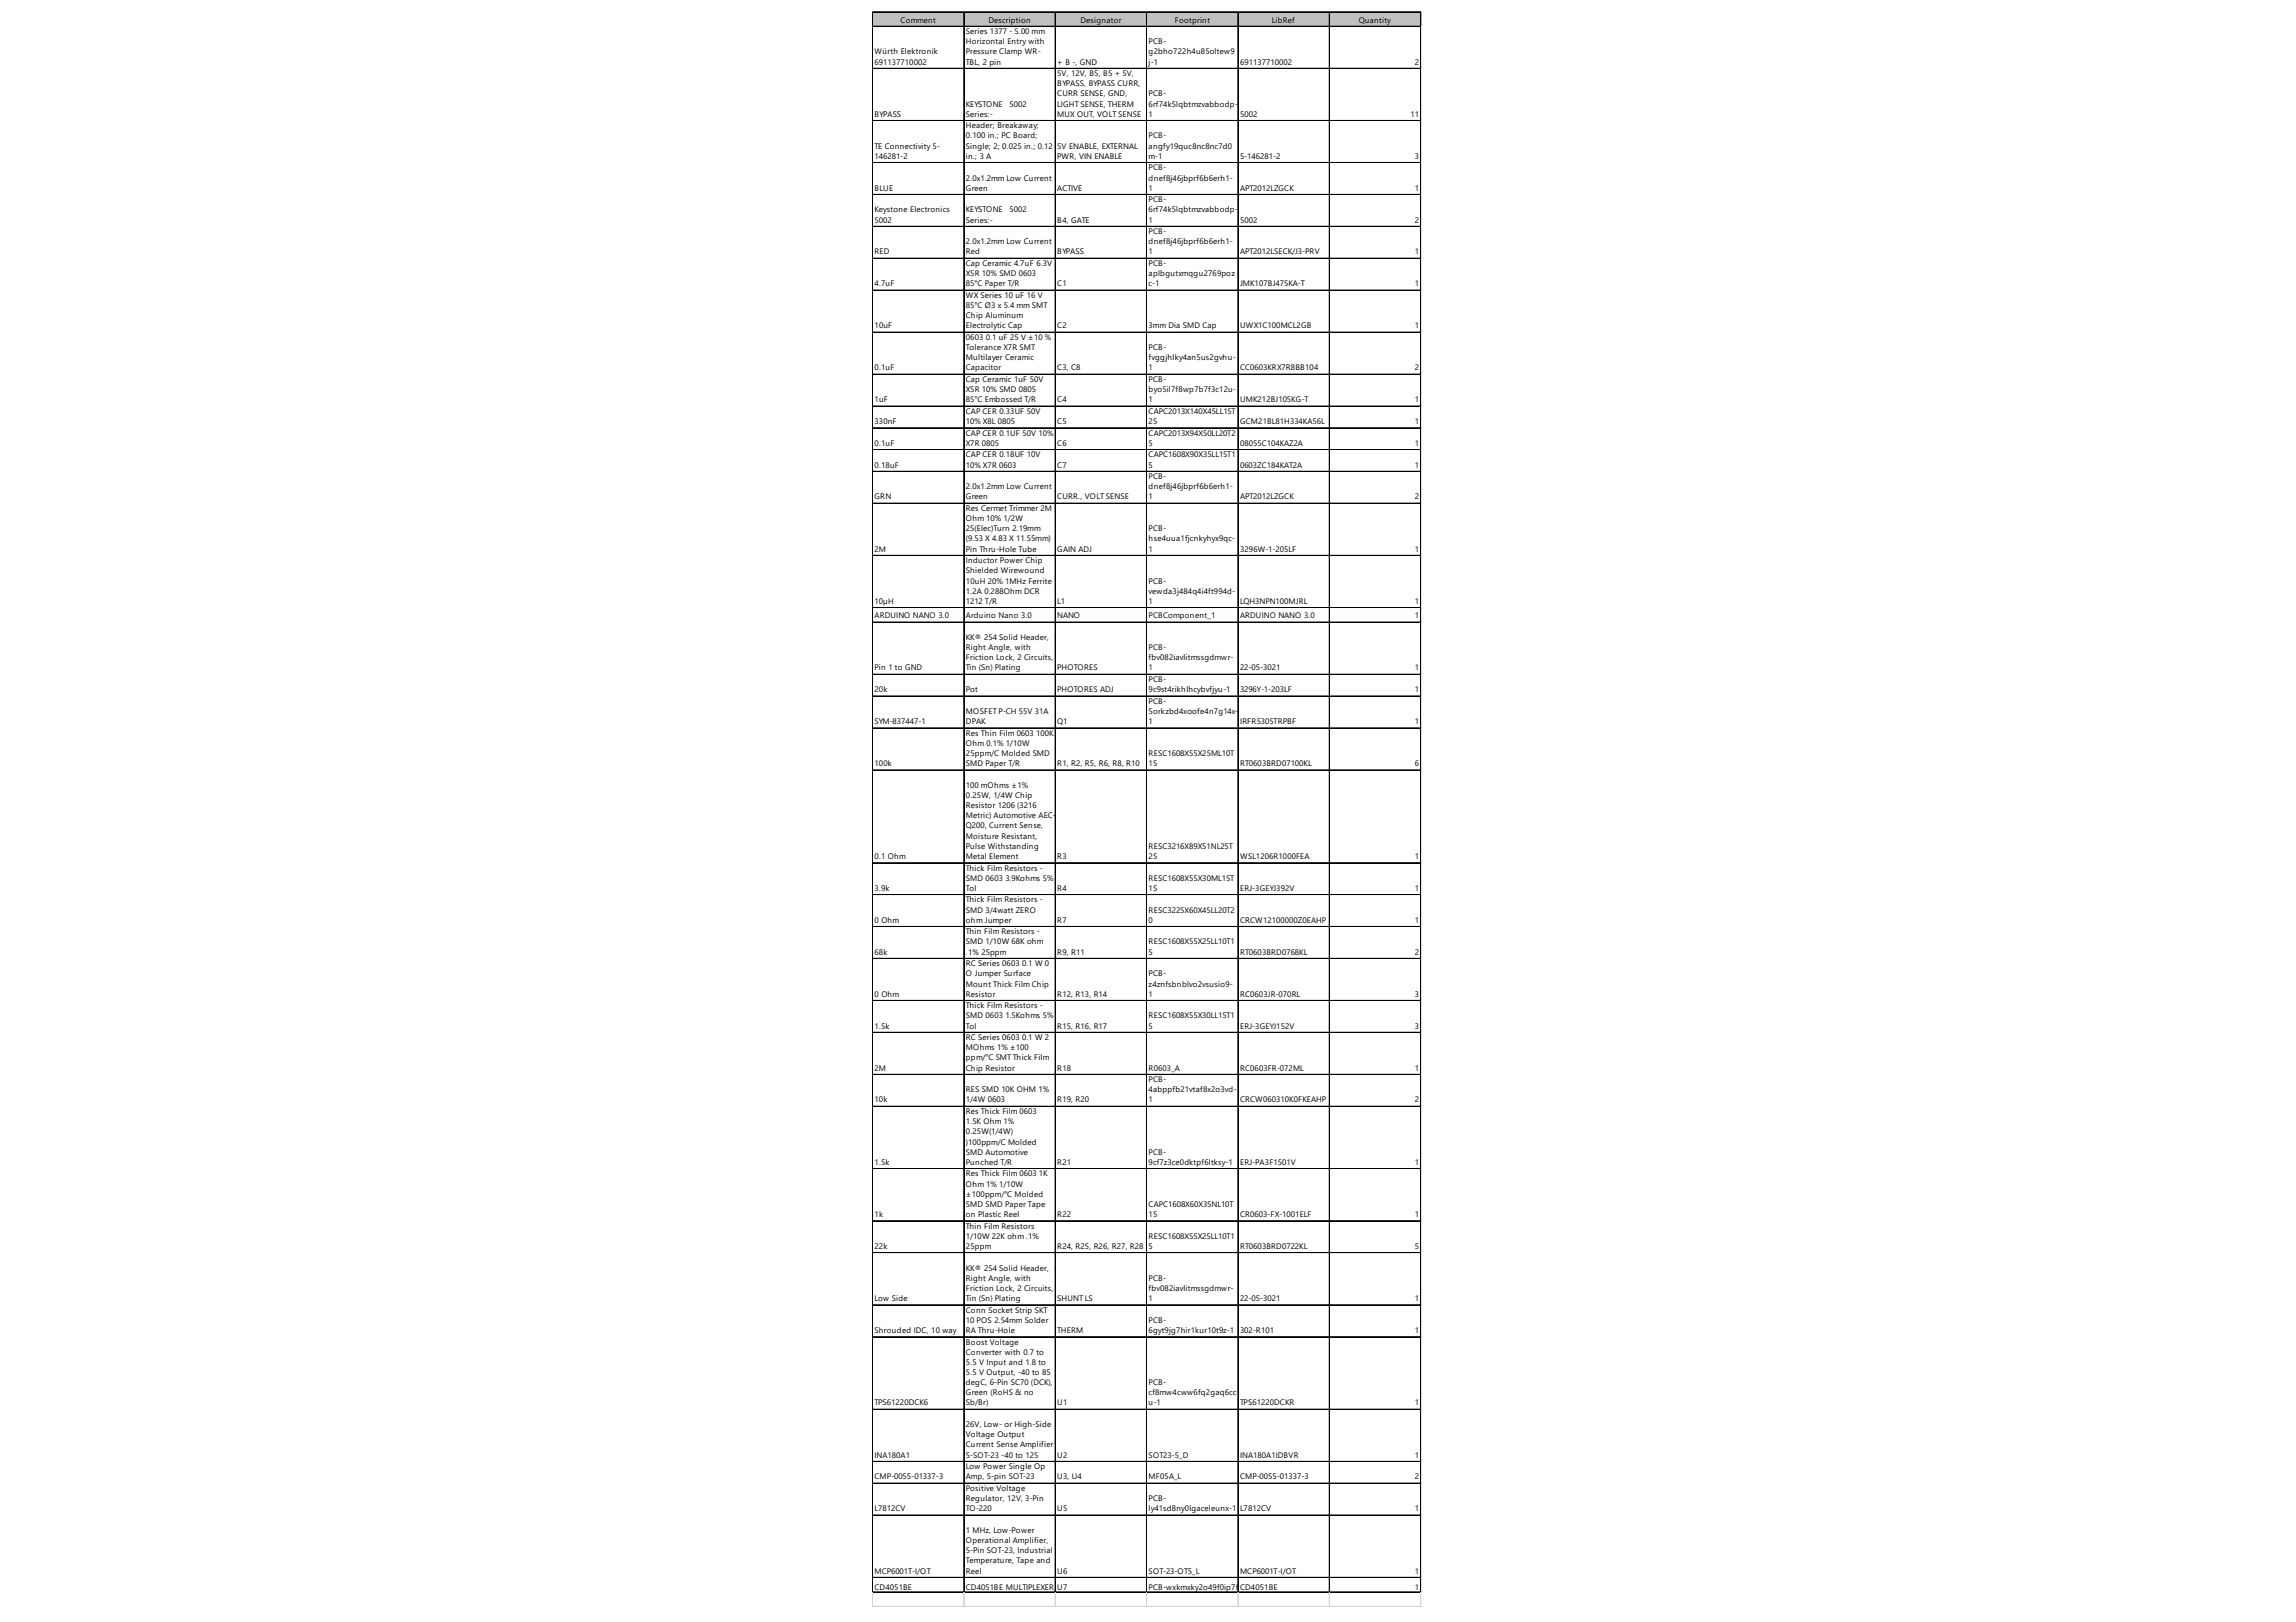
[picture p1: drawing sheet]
<svg xmlns="http://www.w3.org/2000/svg" width="297mm" height="210mm" viewBox="0 0 297 210" stroke-linecap="round" stroke-linejoin="round" font-family="sans-serif">
<defs><g id="words">
<g font-size="1">
<text x="116.5" y="2.9">Comment</text>
<text x="125" y="4.4">Series 1377 - 5.00 mm</text>
<text x="125" y="5.7">Horizontal Entry with</text>
<text x="127.9" y="2.9">Description</text>
<text x="139.8" y="2.9">Designator</text>
<text x="148.6" y="5.7">PCB-</text>
<text x="152" y="2.9">Footprint</text>
<text x="164.6" y="2.9">LibRef</text>
<text x="175.8" y="2.9">Quantity</text>
<text x="113.1" y="7">Würth Elektronik</text>
<text x="113.1" y="8.4">691137710002</text>
<text x="125" y="7">Pressure Clamp WR-</text>
<text x="125" y="8.4">TBL, 2 pin</text>
<text x="136.8" y="8.4">+ B -, GND</text>
<text x="136.8" y="9.9">5V, 12V, B5, B5 + 5V,</text>
<text x="136.8" y="11.2">BYPASS, BYPASS CURR,</text>
<text x="148.6" y="7">g2bho722h4u85oltew9</text>
<text x="148.6" y="8.4">j-1</text>
<text x="160.4" y="8.4">691137710002</text>
<text x="183" y="8.4">2</text>
<text x="113.1" y="15.1">BYPASS</text>
<text x="125" y="13.8">KEYSTONE</text>
<text x="125" y="15.1">Series:-</text>
<text x="125" y="16.6">Header; Breakaway;</text>
<text x="125" y="17.9">0.100 in.; PC Board;</text>
<text x="130.6" y="13.8">5002</text>
<text x="136.8" y="12.5">CURR SENSE, GND,</text>
<text x="136.8" y="13.8">LIGHT SENSE, THERM</text>
<text x="136.8" y="15.1">MUX OUT, VOLT SENSE</text>
<text x="148.6" y="12.5">PCB-</text>
<text x="148.6" y="13.8">6rf74k5lqbtmzvabbodp-</text>
<text x="148.6" y="15.1">1</text>
<text x="148.6" y="17.9">PCB-</text>
<text x="160.4" y="15.1">5002</text>
<text x="182.5" y="15.1">11</text>
<text x="113.1" y="19.2">TE Connectivity 5-</text>
<text x="113.1" y="20.5">146281-2</text>
<text x="125" y="19.2">Single; 2; 0.025 in.; 0.12</text>
<text x="125" y="20.5">in.; 3 A</text>
<text x="125" y="23.4">2.0x1.2mm Low Current</text>
<text x="136.8" y="19.2">5V ENABLE, EXTERNAL</text>
<text x="136.8" y="20.5">PWR, VIN ENABLE</text>
<text x="148.6" y="19.2">angfy19quc8nc8nc7d0</text>
<text x="148.6" y="20.5">m-1</text>
<text x="148.6" y="22">PCB-</text>
<text x="148.6" y="23.4">dnef8j46jbprf6b6erh1-</text>
<text x="160.4" y="20.5">5-146281-2</text>
<text x="183" y="20.5">3</text>
<text x="113.1" y="24.7">BLUE</text>
<text x="113.1" y="27.5">Keystone Electronics</text>
<text x="113.1" y="28.8">5002</text>
<text x="125" y="24.7">Green</text>
<text x="125" y="27.5">KEYSTONE</text>
<text x="125" y="28.8">Series:-</text>
<text x="130.6" y="27.5">5002</text>
<text x="136.8" y="24.7">ACTIVE</text>
<text x="136.8" y="28.8">B4, GATE</text>
<text x="148.6" y="24.7">1</text>
<text x="148.6" y="26.2">PCB-</text>
<text x="148.6" y="27.5">6rf74k5lqbtmzvabbodp-</text>
<text x="148.6" y="28.8">1</text>
<text x="160.4" y="24.7">APT2012LZGCK</text>
<text x="160.4" y="28.8">5002</text>
<text x="183" y="24.7">1</text>
<text x="183" y="28.8">2</text>
<text x="113.1" y="32.9">RED</text>
<text x="125" y="31.6">2.0x1.2mm Low Current</text>
<text x="125" y="32.9">Red</text>
<text x="125" y="34.4">Cap Ceramic 4.7uF 6.3V</text>
<text x="125" y="35.7">X5R 10% SMD 0603</text>
<text x="136.8" y="32.9">BYPASS</text>
<text x="148.6" y="30.3">PCB-</text>
<text x="148.6" y="31.6">dnef8j46jbprf6b6erh1-</text>
<text x="148.6" y="32.9">1</text>
<text x="148.6" y="34.4">PCB-</text>
<text x="148.6" y="35.7">aplbgutxmqgu2769poz</text>
<text x="160.4" y="32.9">APT2012LSECK/J3-PRV</text>
<text x="183" y="32.9">1</text>
<text x="113.1" y="37.1">4.7uF</text>
<text x="125" y="37.1">85°C Paper T/R</text>
<text x="125" y="38.6">WX Series 10 uF 16 V</text>
<text x="125" y="39.9">85°C Ø3 x 5.4 mm SMT</text>
<text x="125" y="41.2">Chip Aluminum</text>
<text x="136.8" y="37.1">C1</text>
<text x="148.6" y="37.1">c-1</text>
<text x="160.4" y="37.1">JMK107BJ475KA-T</text>
<text x="183" y="37.1">1</text>
<text x="113.1" y="42.5">10uF</text>
<text x="113.1" y="47.9">0.1uF</text>
<text x="125" y="42.5">Electrolytic Cap</text>
<text x="125" y="44">0603 0.1 uF 25 V ±10 %</text>
<text x="125" y="45.3">Tolerance X7R SMT</text>
<text x="125" y="46.6">Multilayer Ceramic</text>
<text x="125" y="47.9">Capacitor</text>
<text x="136.8" y="42.5">C2</text>
<text x="136.8" y="47.9">C3, C8</text>
<text x="148.6" y="42.5">3mm Dia SMD Cap</text>
<text x="148.6" y="45.3">PCB-</text>
<text x="148.6" y="46.6">fvggjhlky4an5us2gvhu-</text>
<text x="148.6" y="47.9">1</text>
<text x="160.4" y="42.5">UWX1C100MCL2GB</text>
<text x="160.4" y="47.9">CC0603KRX7R8BB104</text>
<text x="183" y="42.5">1</text>
<text x="183" y="47.9">2</text>
<text x="113.1" y="52.1">1uF</text>
<text x="125" y="49.4">Cap Ceramic 1uF 50V</text>
<text x="125" y="50.7">X5R 10% SMD 0805</text>
<text x="125" y="52.1">85°C Embossed T/R</text>
<text x="125" y="53.6">CAP CER 0.33UF 50V</text>
<text x="136.8" y="52.1">C4</text>
<text x="148.6" y="49.4">PCB-</text>
<text x="148.6" y="50.7">byo5il7f8wp7b7f3c12u-</text>
<text x="148.6" y="52.1">1</text>
<text x="148.6" y="53.6">CAPC2013X140X45LL15T</text>
<text x="160.4" y="52.1">UMK212BJ105KG-T</text>
<text x="183" y="52.1">1</text>
<text x="113.1" y="54.9">330nF</text>
<text x="113.1" y="57.7">0.1uF</text>
<text x="125" y="54.9">10% X8L 0805</text>
<text x="125" y="56.4">CAP CER 0.1UF 50V 10%</text>
<text x="125" y="57.7">X7R 0805</text>
<text x="125" y="59.2">CAP CER 0.18UF 10V</text>
<text x="136.8" y="54.9">C5</text>
<text x="136.8" y="57.7">C6</text>
<text x="148.6" y="54.9">25</text>
<text x="148.6" y="56.4">CAPC2013X94X50LL20T2</text>
<text x="148.6" y="57.7">5</text>
<text x="148.6" y="59.2">CAPC1608X90X35LL15T1</text>
<text x="160.4" y="54.9">GCM21BL81H334KA56L</text>
<text x="160.4" y="57.7">08055C104KAZ2A</text>
<text x="183" y="54.9">1</text>
<text x="183" y="57.7">1</text>
<text x="113.1" y="60.5">0.18uF</text>
<text x="113.1" y="64.6">GRN</text>
<text x="125" y="60.5">10% X7R 0603</text>
<text x="125" y="63.3">2.0x1.2mm Low Current</text>
<text x="125" y="64.6">Green</text>
<text x="136.8" y="60.5">C7</text>
<text x="136.8" y="64.6">CURR., VOLT SENSE</text>
<text x="148.6" y="60.5">5</text>
<text x="148.6" y="62">PCB-</text>
<text x="148.6" y="63.3">dnef8j46jbprf6b6erh1-</text>
<text x="148.6" y="64.6">1</text>
<text x="160.4" y="60.5">0603ZC184KAT2A</text>
<text x="160.4" y="64.6">APT2012LZGCK</text>
<text x="183" y="60.5">1</text>
<text x="183" y="64.6">2</text>
<text x="113.1" y="71.4">2M</text>
<text x="125" y="66.1">Res Cermet Trimmer 2M</text>
<text x="125" y="67.4">Ohm 10% 1/2W</text>
<text x="125" y="68.8">25(Elec)Turn 2.19mm</text>
<text x="125" y="70.1">(9.53 X 4.83 X 11.55mm)</text>
<text x="125" y="71.4">Pin Thru-Hole Tube</text>
<text x="136.8" y="71.4">GAIN ADJ</text>
<text x="148.6" y="68.8">PCB-</text>
<text x="148.6" y="70.1">hse4uua1fjcnkyhyx9qc-</text>
<text x="148.6" y="71.4">1</text>
<text x="160.4" y="71.4">3296W-1-205LF</text>
<text x="183" y="71.4">1</text>
<text x="125" y="72.9">Inductor Power Chip</text>
<text x="125" y="74.2">Shielded Wirewound</text>
<text x="125" y="75.5">10uH 20% 1MHz Ferrite</text>
<text x="125" y="76.8">1.2A 0.288Ohm DCR</text>
<text x="148.6" y="75.5">PCB-</text>
<text x="148.6" y="76.8">vewda3j484q4i4ft994d-</text>
<text x="113.1" y="78.1">10µH</text>
<text x="113.1" y="80">ARDUINO NANO 3.0</text>
<text x="125" y="78.1">1212 T/R</text>
<text x="125" y="80">Arduino Nano 3.0</text>
<text x="125" y="82.8">KK® 254 Solid Header,</text>
<text x="136.8" y="78.1">L1</text>
<text x="136.8" y="80">NANO</text>
<text x="148.6" y="78.1">1</text>
<text x="148.6" y="80">PCBComponent_1</text>
<text x="160.4" y="78.1">LQH3NPN100MJRL</text>
<text x="160.4" y="80">ARDUINO NANO 3.0</text>
<text x="183" y="78.1">1</text>
<text x="183" y="80">1</text>
<text x="113.1" y="86.8">Pin 1 to GND</text>
<text x="113.1" y="89.6">20k</text>
<text x="125" y="84.1">Right Angle, with</text>
<text x="125" y="85.5">Friction Lock, 2 Circuits,</text>
<text x="125" y="86.8">Tin (Sn) Plating</text>
<text x="125" y="89.6">Pot</text>
<text x="136.8" y="86.8">PHOTORES</text>
<text x="136.8" y="89.6">PHOTORES ADJ</text>
<text x="148.6" y="84.1">PCB-</text>
<text x="148.6" y="85.5">fbv082iavlitmssgdmwr-</text>
<text x="148.6" y="86.8">1</text>
<text x="148.6" y="88.3">PCB-</text>
<text x="148.6" y="89.6">9c9st4rikhlhcybvfjyu-1</text>
<text x="160.4" y="86.8">22-05-3021</text>
<text x="160.4" y="89.6">3296Y-1-203LF</text>
<text x="183" y="86.8">1</text>
<text x="183" y="89.6">1</text>
<text x="113.1" y="93.7">SYM-837447-1</text>
<text x="125" y="92.4">MOSFET P-CH 55V 31A</text>
<text x="125" y="93.7">DPAK</text>
<text x="125" y="95.2">Res Thin Film 0603 100K</text>
<text x="136.8" y="93.7">Q1</text>
<text x="148.6" y="91.1">PCB-</text>
<text x="148.6" y="92.4">5orkzbd4xoofe4n7g14x-</text>
<text x="148.6" y="93.7">1</text>
<text x="160.4" y="93.7">IRFR5305TRPBF</text>
<text x="183" y="93.7">1</text>
<text x="113.1" y="99.1">100k</text>
<text x="125" y="96.5">Ohm 0.1% 1/10W</text>
<text x="125" y="97.8">25ppm/C Molded SMD</text>
<text x="125" y="99.1">SMD Paper T/R</text>
<text x="125" y="102">100 mOhms ±1%</text>
<text x="136.8" y="99.1">R1, R2, R5, R6, R8, R10</text>
<text x="148.6" y="97.8">RESC1608X55X25ML10T</text>
<text x="148.6" y="99.1">15</text>
<text x="160.4" y="99.1">RT0603BRD07100KL</text>
<text x="183" y="99.1">6</text>
<text x="125" y="103.3">0.25W, 1/4W Chip</text>
<text x="125" y="104.6">Resistor 1206 (3216</text>
<text x="125" y="105.9">Metric) Automotive AEC-</text>
<text x="125" y="107.2">Q200, Current Sense,</text>
<text x="113.1" y="111.2">0.1 Ohm</text>
<text x="125" y="108.5">Moisture Resistant,</text>
<text x="125" y="109.8">Pulse Withstanding</text>
<text x="125" y="111.2">Metal Element</text>
<text x="125" y="112.7">Thick Film Resistors -</text>
<text x="125" y="114">SMD 0603 3.9Kohms 5%</text>
<text x="136.8" y="111.2">R3</text>
<text x="148.6" y="109.8">RESC3216X89X51NL25T</text>
<text x="148.6" y="111.2">25</text>
<text x="148.6" y="114">RESC1608X55X30ML15T</text>
<text x="160.4" y="111.2">WSL1206R1000FEA</text>
<text x="183" y="111.2">1</text>
<text x="113.1" y="115.3">3.9k</text>
<text x="113.1" y="119.4">0 Ohm</text>
<text x="125" y="115.3">Tol</text>
<text x="125" y="116.8">Thick Film Resistors -</text>
<text x="125" y="118.1">SMD 3/4watt ZERO</text>
<text x="125" y="119.4">ohm Jumper</text>
<text x="136.8" y="115.3">R4</text>
<text x="136.8" y="119.4">R7</text>
<text x="148.6" y="115.3">15</text>
<text x="148.6" y="118.1">RESC3225X60X45LL20T2</text>
<text x="148.6" y="119.4">0</text>
<text x="160.4" y="115.3">ERJ-3GEYJ392V</text>
<text x="160.4" y="119.4">CRCW12100000Z0EAHP</text>
<text x="183" y="115.3">1</text>
<text x="183" y="119.4">1</text>
<text x="113.1" y="123.5">68k</text>
<text x="125" y="120.9">Thin Film Resistors -</text>
<text x="125" y="122.2">SMD 1/10W 68K ohm</text>
<text x="125" y="123.5">.1% 25ppm</text>
<text x="125" y="125">RC Series 0603 0.1 W 0</text>
<text x="136.8" y="123.5">R9, R11</text>
<text x="148.6" y="122.2">RESC1608X55X25LL10T1</text>
<text x="148.6" y="123.5">5</text>
<text x="160.4" y="123.5">RT0603BRD0768KL</text>
<text x="183" y="123.5">2</text>
<text x="113.1" y="129">0 Ohm</text>
<text x="125" y="126.4">O Jumper Surface</text>
<text x="125" y="127.7">Mount Thick Film Chip</text>
<text x="125" y="129">Resistor</text>
<text x="125" y="130.5">Thick Film Resistors -</text>
<text x="125" y="131.8">SMD 0603 1.5Kohms 5%</text>
<text x="136.8" y="129">R12, R13, R14</text>
<text x="148.6" y="126.4">PCB-</text>
<text x="148.6" y="127.7">z4znfsbnblvo2vsusio9-</text>
<text x="148.6" y="129">1</text>
<text x="148.6" y="131.8">RESC1608X55X30LL15T1</text>
<text x="160.4" y="129">RC0603JR-070RL</text>
<text x="183" y="129">3</text>
<text x="113.1" y="133.1">1.5k</text>
<text x="125" y="133.1">Tol</text>
<text x="125" y="134.6">RC Series 0603 0.1 W 2</text>
<text x="125" y="135.9">MOhms 1% ±100</text>
<text x="125" y="137.2">ppm/°C SMTThick Film</text>
<text x="136.8" y="133.1">R15, R16, R17</text>
<text x="148.6" y="133.1">5</text>
<text x="160.4" y="133.1">ERJ-3GEYJ152V</text>
<text x="183" y="133.1">3</text>
<text x="113.1" y="138.5">2M</text>
<text x="113.1" y="142.7">10k</text>
<text x="125" y="138.5">Chip Resistor</text>
<text x="125" y="141.4">RES SMD 10K OHM 1%</text>
<text x="125" y="142.7">1/4W 0603</text>
<text x="136.8" y="138.5">R18</text>
<text x="136.8" y="142.7">R19, R20</text>
<text x="148.6" y="138.5">R0603_A</text>
<text x="148.6" y="140">PCB-</text>
<text x="148.6" y="141.4">4abppfb21vtaf8x2o3vd-</text>
<text x="148.6" y="142.7">1</text>
<text x="160.4" y="138.5">RC0603FR-072ML</text>
<text x="160.4" y="142.7">CRCW060310K0FKEAHP</text>
<text x="183" y="138.5">1</text>
<text x="183" y="142.7">2</text>
<text x="125" y="144.2">Res Thick Film 0603</text>
<text x="125" y="145.5">1.5K Ohm 1%</text>
<text x="125" y="146.8">0.25W(1/4W)</text>
<text x="125" y="148.1">}100ppm/C Molded</text>
<text x="125" y="149.4">SMD Automotive</text>
<text x="148.6" y="149.4">PCB-</text>
<text x="113.1" y="150.7">1.5k</text>
<text x="125" y="150.7">Punched T/R</text>
<text x="125" y="152.2">Res Thick Film 0603 1K</text>
<text x="125" y="153.6">Ohm 1% 1/10W</text>
<text x="125" y="154.9">±100ppm/°C Molded</text>
<text x="136.8" y="150.7">R21</text>
<text x="148.6" y="150.7">9cf7z3ce0dktpf6ltksy-1</text>
<text x="160.4" y="150.7">ERJ-PA3F1501V</text>
<text x="183" y="150.7">1</text>
<text x="113.1" y="157.5">1k</text>
<text x="113.1" y="161.6">22k</text>
<text x="125" y="156.2">SMD SMD Paper Tape</text>
<text x="125" y="157.5">on Plastic Reel</text>
<text x="125" y="159">Thin Film Resistors</text>
<text x="125" y="160.3">1/10W 22K ohm .1%</text>
<text x="125" y="161.6">25ppm</text>
<text x="136.8" y="157.5">R22</text>
<text x="136.8" y="161.6">R24, R25, R26, R27, R28</text>
<text x="148.6" y="156.2">CAPC1608X60X35NL10T</text>
<text x="148.6" y="157.5">15</text>
<text x="148.6" y="160.3">RESC1608X55X25LL10T1</text>
<text x="148.6" y="161.6">5</text>
<text x="160.4" y="157.5">CR0603-FX-1001ELF</text>
<text x="160.4" y="161.6">RT0603BRD0722KL</text>
<text x="183" y="157.5">1</text>
<text x="183" y="161.6">5</text>
<text x="125" y="164.4">KK® 254 Solid Header,</text>
<text x="125" y="165.7">Right Angle, with</text>
<text x="125" y="167.1">Friction Lock, 2 Circuits,</text>
<text x="148.6" y="165.7">PCB-</text>
<text x="148.6" y="167.1">fbv082iavlitmssgdmwr-</text>
<text x="113.1" y="168.4">Low Side</text>
<text x="113.1" y="172.5">Shrouded IDC, 10 way</text>
<text x="125" y="168.4">Tin (Sn) Plating</text>
<text x="125" y="169.9">Conn Socket Strip SKT</text>
<text x="125" y="171.2">10 POS 2.54mm Solder</text>
<text x="125" y="172.5">RA Thru-Hole</text>
<text x="125" y="174">Boost Voltage</text>
<text x="136.8" y="168.4">SHUNT LS</text>
<text x="136.8" y="172.5">THERM</text>
<text x="148.6" y="168.4">1</text>
<text x="148.6" y="171.2">PCB-</text>
<text x="148.6" y="172.5">6gyt9jg7hir1kur10t9z-1</text>
<text x="160.4" y="168.4">22-05-3021</text>
<text x="160.4" y="172.5">302-R101</text>
<text x="183" y="168.4">1</text>
<text x="183" y="172.5">1</text>
<text x="125" y="175.3">Converter with 0.7 to</text>
<text x="125" y="176.6">5.5 V Input and 1.8 to</text>
<text x="125" y="177.9">5.5 V Output, -40 to 85</text>
<text x="125" y="179.3">degC, 6-Pin SC70 (DCK),</text>
<text x="148.6" y="179.3">PCB-</text>
<text x="113.1" y="181.9">TPS61220DCK6</text>
<text x="125" y="180.6">Green (RoHS &amp; no</text>
<text x="125" y="181.9">Sb/Br)</text>
<text x="125" y="184.7">26V, Low- or High-Side</text>
<text x="136.8" y="181.9">U1</text>
<text x="148.6" y="180.6">cf8mw4cww6fq2gaq6cc</text>
<text x="148.6" y="181.9">u-1</text>
<text x="160.4" y="181.9">TPS61220DCKR</text>
<text x="183" y="181.9">1</text>
<text x="113.1" y="188.6">INA180A1</text>
<text x="113.1" y="191.4">CMP-0055-01337-3</text>
<text x="125" y="186">Voltage Output</text>
<text x="125" y="187.3">Current Sense Amplifier</text>
<text x="125" y="188.6">5-SOT-23 -40 to 125</text>
<text x="125" y="190.1">Low Power Single Op</text>
<text x="125" y="191.4">Amp, 5-pin SOT-23</text>
<text x="136.8" y="188.6">U2</text>
<text x="136.8" y="191.4">U3, U4</text>
<text x="148.6" y="188.6">SOT23-5_D</text>
<text x="148.6" y="191.4">MF05A_L</text>
<text x="160.4" y="188.6">INA180A1IDBVR</text>
<text x="160.4" y="191.4">CMP-0055-01337-3</text>
<text x="183" y="188.6">1</text>
<text x="183" y="191.4">2</text>
<text x="113.1" y="195.6">L7812CV</text>
<text x="125" y="192.9">Positive Voltage</text>
<text x="125" y="194.3">Regulator, 12V, 3-Pin</text>
<text x="125" y="195.6">TO-220</text>
<text x="136.8" y="195.6">U5</text>
<text x="148.6" y="194.3">PCB-</text>
<text x="148.6" y="195.6">ly41sd8ny0lgaceleunx-1</text>
<text x="160.4" y="195.6">L7812CV</text>
<text x="183" y="195.6">1</text>
<text x="113.1" y="203.6">MCP6001T-I/OT</text>
<text x="125" y="198.4">1 MHz, Low-Power</text>
<text x="125" y="199.7">Operational Amplifier,</text>
<text x="125" y="201">5-Pin SOT-23, Industrial</text>
<text x="125" y="202.3">Temperature, Tape and</text>
<text x="125" y="203.6">Reel</text>
<text x="136.8" y="203.6">U6</text>
<text x="148.6" y="203.6">SOT-23-OT5_L</text>
<text x="160.4" y="203.6">MCP6001T-I/OT</text>
<text x="183" y="203.6">1</text>
<text x="113.1" y="205.7">CD4051BE</text>
<text x="125" y="205.7">CD4051BE MULTIPLEXER,</text>
<text x="136.8" y="205.7">U7</text>
<text x="137" y="205.7">8 CHANNEL, DIP-16</text>
<text x="148.6" y="205.7">PCB-wxkmxky2o49f0ip7f</text>
<text x="160.2" y="205.7">eCc3-1</text>
<text x="161.1" y="205.7">D4051BE</text>
<text x="183" y="205.7">1</text>
</g>
</g></defs>
<path d="M112.9 1.6h71v1.9h-71z" fill="#c0c0c0"/>
<g fill="none" stroke="#000" stroke-width=".13">
<path d="M112.9 1.5v204.6M113 1.5h70.9M113 1.6h70.9M113 3.4h70.9M113 8.8h70.9M113 8.9h70.9M113 15.6h70.9M124.7 1.6v204.5M136.5 1.6v204.5M148.3 1.6v204.5M148.4 1.6v204.5M160.1 1.6v204.5"/>
<path d="M160.2 1.6v204.5M172 1.6v204.5M183.8 1.6v204.5M113 21h70.9M113 21.1h70.9M113 25.2h70.9M113 29.3h70.9M113 33.4h70.9M113 33.5h70.9M113 37.5h70.9M113 37.6h70.9M113 43h70.9"/>
<path d="M113 48.4h70.9M113 48.5h70.9M113 52.5h70.9M113 52.6h70.9M113 55.4h70.9M113 58.2h70.9M113 61h70.9M113 65.1h70.9M113 65.2h70.9M113 71.9h70.9M113 78.6h70.9M113 78.7h70.9"/>
<path d="M113 80.5h70.9M113 87.2h70.9M113 87.3h70.9M113 90.1h70.9M113 94.2h70.9M113 99.6h70.9M113 99.7h70.9M113 111.6h70.9M113 111.7h70.9M113 115.8h70.9M113 119.9h70.9M113 124h70.9"/>
<path d="M113 124.1h70.9M113 129.5h70.9M113 133.6h70.9M113 139h70.9M113 139.1h70.9M113 143.2h70.9M113 151.2h70.9M113 151.3h70.9M113 158h70.9M113 162.1h70.9M113 168.9h70.9M113 173h70.9"/>
<path d="M113 182.4h70.9M113 189.1h70.9M113 189.2h70.9M113 191.9h70.9M113 192h70.9M113 196.1h70.9M113 204.1h70.9M113 204.2h70.9M113 206h70.9"/>
</g>
<path d="M112.9 206.1v1.9" fill="none" stroke="#d4d4d4" stroke-width=".13"/>
<path d="M112.9 206.1h.1v1.9h-.1z" fill="#d4d4d4"/>
<path d="M124.7 206.1v1.9" fill="none" stroke="#d4d4d4" stroke-width=".13"/>
<path d="M124.7 206.1h.1v1.9h-.1z" fill="#d4d4d4"/>
<path d="M136.5 206.1v1.9" fill="none" stroke="#d4d4d4" stroke-width=".13"/>
<path d="M136.5 206.1h.1v1.9h-.1z" fill="#d4d4d4"/>
<path d="M148.3 206.1v1.9" fill="none" stroke="#d4d4d4" stroke-width=".13"/>
<path d="M148.3 206.1h.1v1.9h-.1z" fill="#d4d4d4"/>
<path d="M160.1 206.1v1.9" fill="none" stroke="#d4d4d4" stroke-width=".13"/>
<path d="M160.1 206.1h.1v1.9h-.1z" fill="#d4d4d4"/>
<path d="M172 206.1v1.9" fill="none" stroke="#d4d4d4" stroke-width=".13"/>
<path d="M172 206.1h.1v1.9h-.1z" fill="#d4d4d4"/>
<path d="M183.8 206.1v1.9" fill="none" stroke="#d4d4d4" stroke-width=".13"/>
<path d="M183.8 206.1h.1v1.9h-.1z" fill="#d4d4d4"/>
<path d="M183.9 1.5h.1" fill="none" stroke="#d4d4d4" stroke-width=".13"/>
<path d="M183.9 1.5v.1z" fill="#d4d4d4"/>
<path d="M183.9 3.4h.1" fill="none" stroke="#d4d4d4" stroke-width=".13"/>
<path d="M183.9 3.4v.1z" fill="#d4d4d4"/>
<path d="M183.9 8.8h.1" fill="none" stroke="#d4d4d4" stroke-width=".13"/>
<path d="M183.9 8.8v.1z" fill="#d4d4d4"/>
<path d="M183.9 15.6h.1" fill="none" stroke="#d4d4d4" stroke-width=".13"/>
<path d="M183.9 15.6v.1z" fill="#d4d4d4"/>
<path d="M183.9 21h.1" fill="none" stroke="#d4d4d4" stroke-width=".13"/>
<path d="M183.9 21v.1z" fill="#d4d4d4"/>
<path d="M183.9 25.2h.1" fill="none" stroke="#d4d4d4" stroke-width=".13"/>
<path d="M183.9 29.3h.1" fill="none" stroke="#d4d4d4" stroke-width=".13"/>
<path d="M183.9 29.3v.1z" fill="#d4d4d4"/>
<path d="M183.9 33.4h.1" fill="none" stroke="#d4d4d4" stroke-width=".13"/>
<path d="M183.9 33.4v.1z" fill="#d4d4d4"/>
<path d="M183.9 37.5h.1" fill="none" stroke="#d4d4d4" stroke-width=".13"/>
<path d="M183.9 37.5v.1z" fill="#d4d4d4"/>
<path d="M183.9 43h.1" fill="none" stroke="#d4d4d4" stroke-width=".13"/>
<path d="M183.9 43v.1z" fill="#d4d4d4"/>
<path d="M183.9 48.4h.1" fill="none" stroke="#d4d4d4" stroke-width=".13"/>
<path d="M183.9 48.4v.1z" fill="#d4d4d4"/>
<path d="M183.9 52.5h.1" fill="none" stroke="#d4d4d4" stroke-width=".13"/>
<path d="M183.9 52.5v.1z" fill="#d4d4d4"/>
<path d="M183.9 55.4h.1" fill="none" stroke="#d4d4d4" stroke-width=".13"/>
<path d="M183.9 55.4v.1z" fill="#d4d4d4"/>
<path d="M183.9 58.2h.1" fill="none" stroke="#d4d4d4" stroke-width=".13"/>
<path d="M183.9 58.2v.1z" fill="#d4d4d4"/>
<path d="M183.9 61h.1" fill="none" stroke="#d4d4d4" stroke-width=".13"/>
<path d="M183.9 61v.1z" fill="#d4d4d4"/>
<path d="M183.9 65.1h.1" fill="none" stroke="#d4d4d4" stroke-width=".13"/>
<path d="M183.9 65.1v.1z" fill="#d4d4d4"/>
<path d="M183.9 71.9h.1" fill="none" stroke="#d4d4d4" stroke-width=".13"/>
<path d="M183.9 71.9v.1z" fill="#d4d4d4"/>
<path d="M183.9 78.6h.1" fill="none" stroke="#d4d4d4" stroke-width=".13"/>
<path d="M183.9 78.6v.1z" fill="#d4d4d4"/>
<path d="M183.9 80.5h.1" fill="none" stroke="#d4d4d4" stroke-width=".13"/>
<path d="M183.9 80.5v.1z" fill="#d4d4d4"/>
<path d="M183.9 87.2h.1" fill="none" stroke="#d4d4d4" stroke-width=".13"/>
<path d="M183.9 87.2v.1z" fill="#d4d4d4"/>
<path d="M183.9 90.1h.1" fill="none" stroke="#d4d4d4" stroke-width=".13"/>
<path d="M183.9 90.1v.1z" fill="#d4d4d4"/>
<path d="M183.9 94.2h.1" fill="none" stroke="#d4d4d4" stroke-width=".13"/>
<path d="M183.9 94.2v.1z" fill="#d4d4d4"/>
<path d="M183.9 99.6h.1" fill="none" stroke="#d4d4d4" stroke-width=".13"/>
<path d="M183.9 99.6v.1z" fill="#d4d4d4"/>
<path d="M183.9 111.6h.1" fill="none" stroke="#d4d4d4" stroke-width=".13"/>
<path d="M183.9 111.6v.1z" fill="#d4d4d4"/>
<path d="M183.9 115.8h.1" fill="none" stroke="#d4d4d4" stroke-width=".13"/>
<path d="M183.9 115.8v.1z" fill="#d4d4d4"/>
<path d="M183.9 119.9h.1" fill="none" stroke="#d4d4d4" stroke-width=".13"/>
<path d="M183.9 119.9v.1z" fill="#d4d4d4"/>
<path d="M183.9 124h.1" fill="none" stroke="#d4d4d4" stroke-width=".13"/>
<path d="M183.9 124v.1z" fill="#d4d4d4"/>
<path d="M183.9 129.5h.1" fill="none" stroke="#d4d4d4" stroke-width=".13"/>
<path d="M183.9 129.5v.1z" fill="#d4d4d4"/>
<path d="M183.9 133.6h.1" fill="none" stroke="#d4d4d4" stroke-width=".13"/>
<path d="M183.9 133.6v.1z" fill="#d4d4d4"/>
<path d="M183.9 139h.1" fill="none" stroke="#d4d4d4" stroke-width=".13"/>
<path d="M183.9 139v.1z" fill="#d4d4d4"/>
<path d="M183.9 143.2h.1" fill="none" stroke="#d4d4d4" stroke-width=".13"/>
<path d="M183.9 151.2h.1" fill="none" stroke="#d4d4d4" stroke-width=".13"/>
<path d="M183.9 151.2v.1z" fill="#d4d4d4"/>
<path d="M183.9 158h.1" fill="none" stroke="#d4d4d4" stroke-width=".13"/>
<path d="M183.9 158v.1z" fill="#d4d4d4"/>
<path d="M183.9 162.1h.1" fill="none" stroke="#d4d4d4" stroke-width=".13"/>
<path d="M183.9 162.1v.1z" fill="#d4d4d4"/>
<path d="M183.9 168.9h.1" fill="none" stroke="#d4d4d4" stroke-width=".13"/>
<path d="M183.9 173h.1" fill="none" stroke="#d4d4d4" stroke-width=".13"/>
<path d="M183.9 173v.1z" fill="#d4d4d4"/>
<path d="M183.9 182.4h.1" fill="none" stroke="#d4d4d4" stroke-width=".13"/>
<path d="M183.9 182.4v.1z" fill="#d4d4d4"/>
<path d="M183.9 189.1h.1" fill="none" stroke="#d4d4d4" stroke-width=".13"/>
<path d="M183.9 189.1v.1z" fill="#d4d4d4"/>
<path d="M183.9 191.9h.1" fill="none" stroke="#d4d4d4" stroke-width=".13"/>
<path d="M183.9 191.9v.1z" fill="#d4d4d4"/>
<path d="M183.9 196.1h.1" fill="none" stroke="#d4d4d4" stroke-width=".13"/>
<path d="M183.9 204.1h.1" fill="none" stroke="#d4d4d4" stroke-width=".13"/>
<path d="M183.9 204.1v.1z" fill="#d4d4d4"/>
<path d="M183.9 206h.1" fill="none" stroke="#d4d4d4" stroke-width=".13"/>
<path d="M183.9 206v.1z" fill="#d4d4d4"/>
<path d="M112.9 207.9h71" fill="none" stroke="#d4d4d4" stroke-width=".13"/>
<use href="#words"/>
</svg>
